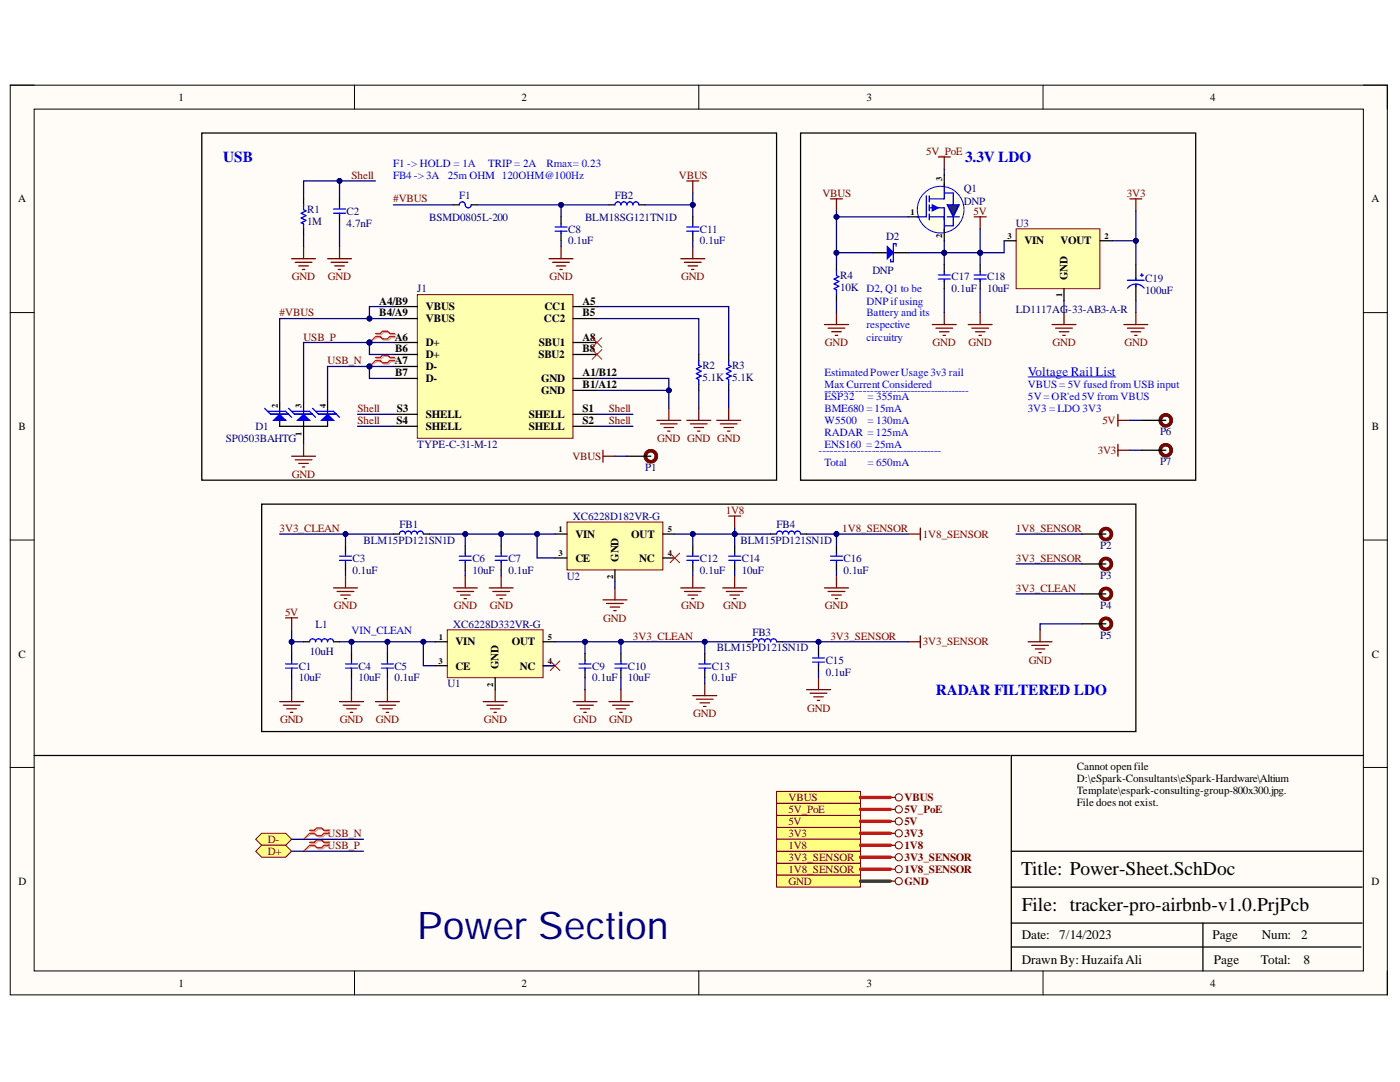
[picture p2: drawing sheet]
<svg xmlns="http://www.w3.org/2000/svg" width="279mm" height="216mm" viewBox="0 0 279 216" stroke-linecap="round" stroke-linejoin="round" font-family="sans-serif">
<defs><g id="words">
<text font-size="7.6" fill="#000080" x="83.3" y="187.4">Power Section</text>
<g font-size="3.9">
<text x="203.8" y="174.5">Title: Power-Sheet.SchDoc</text>
<text x="203.9" y="181.7">File: tracker-pro-airbnb-v1.0.PrjPcb</text>
</g>
<g font-size="3" fill="#00f">
<text x="44.6" y="32.4">USB</text>
<text x="192.6" y="32.4">3.3V LDO</text>
<text x="186.8" y="138.7">RADAR FILTERED LDO</text>
</g>
<text font-size="2.6" fill="#00f" x="205.1" y="75">VoltageRail List</text>
<g font-size="2.6">
<text x="203.9" y="187.4">Date:</text>
<text x="211.4" y="187.4">7/14/2023</text>
<text x="242" y="187.4">Page</text>
<text x="251.8" y="187.4">Num:</text>
<text x="259.7" y="187.4">2</text>
<text x="203.9" y="192.3">Drawn By: HuzaifaAli</text>
<text x="242.2" y="192.3">Page</text>
<text x="251.6" y="192.3">Total:</text>
<text x="260.2" y="192.3">8</text>
</g>
<g font-size="2.2">
<text x="35.6" y="20.1">1</text>
<text x="104.1" y="20.1">2</text>
<text x="172.9" y="20.1">3</text>
<text x="241.5" y="20.1">4</text>
<text x="3.6" y="40.4">A</text>
<text x="273.7" y="40.4">A</text>
<text x="204.4" y="48.8">VIN</text>
<text x="211.6" y="48.8">VOUT</text>
<text x="213.1" y="56" transform="rotate(-90 213.1 56)">GND</text>
<text x="75.7" y="60.8">A4/B9</text>
<text x="75.7" y="63.1">B4/A9</text>
<text x="85" y="62">VBUS</text>
<text x="85" y="64.3">VBUS</text>
<text x="108.6" y="64.3">CC2</text>
<text x="108.7" y="62">CC1</text>
<text x="116.3" y="60.8">A5</text>
<text x="116.3" y="63.1">B5</text>
<text x="78.8" y="68">A6</text>
<text x="78.9" y="70.3">B6</text>
<text x="85" y="69.1">D+</text>
<text x="85" y="71.5">D+</text>
<text x="107.5" y="71.5">SBU2</text>
<text x="107.6" y="69.1">SBU1</text>
<text x="116.3" y="68">A8</text>
<text x="116.3" y="70.3">B8</text>
<text x="78.8" y="72.7">A7</text>
<text x="78.9" y="75.1">B7</text>
<text x="85" y="73.9">D-</text>
<text x="85" y="76.2">D-</text>
<text x="108" y="76.2">GND</text>
<text x="116.3" y="75.1">A1/B12</text>
<text x="116.3" y="77.5">B1/A12</text>
<text x="79.2" y="82.2">S3</text>
<text x="85" y="83.4">SHELL</text>
<text x="105.5" y="83.4">SHELL</text>
<text x="108" y="78.7">GND</text>
<text x="116.3" y="82.2">S1</text>
<text x="3.7" y="85.8">B</text>
<text x="79.1" y="84.6">S4</text>
<text x="85" y="85.8">SHELL</text>
<text x="105.5" y="85.8">SHELL</text>
<text x="116.3" y="84.6">S2</text>
<text x="273.8" y="85.8">B</text>
<text x="114.8" y="107.3">VIN</text>
<text x="126" y="107.3">OUT</text>
<text x="114.8" y="112.1">CE</text>
<text x="123.4" y="112.1" transform="rotate(-90 123.4 112.1)">GND</text>
<text x="127.6" y="112.1">NC</text>
<text x="3.7" y="131.2">C</text>
<text x="90.9" y="128.8">VIN</text>
<text x="102.1" y="128.8">OUT</text>
<text x="273.8" y="131.2">C</text>
<text x="90.9" y="133.6">CE</text>
<text x="99.5" y="133.5" transform="rotate(-90 99.5 133.5)">GND</text>
<text x="103.7" y="133.6">NC</text>
<text x="214.9" y="153.6">Cannot openfile</text>
<text x="214.9" y="156">D:\eSpark-Consultants\eSpark-Hardware\Altium</text>
<text x="214.9" y="158.5">Template\espark-consulting-group-800x300.jpg.</text>
<text x="214.9" y="160.8">File does not exist.</text>
<text x="3.7" y="176.6">D</text>
<text x="273.7" y="176.6">D</text>
<text x="35.6" y="196.9">1</text>
<text x="104.1" y="196.9">2</text>
<text x="172.9" y="196.9">3</text>
<text x="241.5" y="196.9">4</text>
</g>
<g font-size="2.2" fill="#800000">
<text x="70.2" y="35.7">Shell</text>
<text x="135.5" y="35.7">VBUS</text>
<text x="184.8" y="30.9">5V_PoE</text>
<text x="78.5" y="40.4">#VBUS</text>
<text x="164.1" y="39.2">VBUS</text>
<text x="224.9" y="39.2">3V3</text>
<text x="194.3" y="42.9">5V</text>
<text x="58.3" y="56">GND</text>
<text x="65.4" y="56">GND</text>
<text x="109.7" y="56">GND</text>
<text x="136" y="56">GND</text>
<text x="55.8" y="63.1">#VBUS</text>
<text x="60.5" y="68">USB_P</text>
<text x="164.6" y="69.1">GND</text>
<text x="186.1" y="69.1">GND</text>
<text x="193.3" y="69.1">GND</text>
<text x="210" y="69.1">GND</text>
<text x="224.4" y="69.1">GND</text>
<text x="65.4" y="72.7">USB_N</text>
<text x="71.4" y="82.2">Shell</text>
<text x="121.5" y="82.2">Shell</text>
<text x="71.4" y="84.6">Shell</text>
<text x="121.5" y="84.6">Shell</text>
<text x="131.1" y="88.2">GND GND GND</text>
<text x="220" y="84.6">5V</text>
<text x="58.3" y="95.4">GND</text>
<text x="114.2" y="91.8">VBUS</text>
<text x="219.1" y="90.6">3V3</text>
<text x="55.8" y="106.1">3V3_CLEAN</text>
<text x="144.8" y="102.5">1V8</text>
<text x="168.1" y="106.1">1V8_SENSOR</text>
<text x="184.2" y="107.3">1V8_SENSOR</text>
<text x="202.8" y="106.1">1V8_SENSOR</text>
<text x="202.8" y="112.1">3V3_SENSOR</text>
<text x="202.8" y="118.1">3V3_CLEAN</text>
<text x="56.9" y="122.9">5V</text>
<text x="66.6" y="121.6">GND</text>
<text x="90.6" y="121.6">GND</text>
<text x="97.7" y="121.6">GND</text>
<text x="120.4" y="124.1">GND</text>
<text x="136" y="121.6">GND</text>
<text x="144.3" y="121.6">GND</text>
<text x="164.6" y="121.6">GND</text>
<text x="126.3" y="127.6">3V3_CLEAN</text>
<text x="165.7" y="127.6">3V3_SENSOR</text>
<text x="184.2" y="128.8">3V3_SENSOR</text>
<text x="205.3" y="132.4">GND</text>
<text x="138.3" y="143.2">GND</text>
<text x="161.1" y="142">GND</text>
<text x="55.9" y="144.3">GND</text>
<text x="67.8" y="144.3">GND</text>
<text x="75" y="144.3">GND</text>
<text x="96.6" y="144.3">GND</text>
<text x="114.5" y="144.3">GND</text>
<text x="121.6" y="144.3">GND</text>
<text x="157.4" y="159.9">VBUS</text>
<text x="180.5" y="159.9">VBUS</text>
<text x="65.4" y="167">USB_N</text>
<text x="157.4" y="167">3V3</text>
<text x="157.4" y="164.6">5V</text>
<text x="157.4" y="162.3">5V_PoE</text>
<text x="180.5" y="167">3V3</text>
<text x="180.5" y="164.6">5V</text>
<text x="180.5" y="162.3">5V_PoE</text>
<text x="53.4" y="168.3">D-</text>
<text x="53.4" y="170.6">D+</text>
<text x="65.4" y="169.4">USB_P</text>
<text x="157.4" y="171.8">3V3_SENSOR</text>
<text x="157.4" y="169.4">1V8</text>
<text x="180.5" y="171.8">3V3_SENSOR</text>
<text x="180.5" y="169.4">1V8</text>
<text x="157.4" y="174.2">1V8_SENSOR</text>
<text x="157.4" y="176.6">GND</text>
<text x="180.5" y="174.2">1V8_SENSOR</text>
<text x="180.5" y="176.6">GND</text>
</g>
<g font-size="2.2" fill="#00f">
<text x="78.5" y="33.3">F1 -&gt; HOLD = 1A</text>
<text x="78.5" y="35.7">FB4 -&gt; 3A</text>
<text x="89.4" y="35.7">25m OHM 120OHM@100Hz</text>
<text x="97.4" y="33.3">TRIP = 2A</text>
<text x="109.1" y="33.3">Rmax= 0.23</text>
<text x="172.9" y="60.8">DNP ifusing</text>
<text x="172.9" y="63.1">Battery and its</text>
<text x="172.9" y="65.5">respective</text>
<text x="172.9" y="68">circuitry</text>
<text x="164.5" y="75.1">EstimatedPowerUsage3v3 rail</text>
<text x="164.5" y="77.5">MaxCurrent Considered</text>
<text x="205.1" y="77.5">VBUS = 5V fused from USB input</text>
<text x="164.5" y="78.7">----------------------------------------</text>
<text x="164.5" y="79.9">ESP32</text>
<text x="164.5" y="82.2">BME680 =15mA</text>
<text x="173.1" y="79.9">= 355mA</text>
<text x="205.1" y="79.9">5V=OR'ed5V from VBUS</text>
<text x="205.1" y="82.2">3V3 = LDO 3V3</text>
<text x="164.5" y="84.6">W5500</text>
<text x="164.5" y="87.1">RADAR = 125mA</text>
<text x="164.5" y="89.4">ENS160 = 25mA</text>
<text x="173.1" y="84.6">= 130mA</text>
<text x="163.4" y="90.6">----------------------------------</text>
<text x="164.5" y="93">Total</text>
<text x="173.1" y="93">= 650mA</text>
<text x="70.2" y="126.4">VIN_CLEAN</text>
</g>
<g font-size="2.2" fill="#000080">
<text x="91.7" y="39.7">F1</text>
<text x="122.7" y="39.7">FB2</text>
<text x="192.4" y="38.4">Q1</text>
<text x="192.4" y="40.8">DNP</text>
<text x="61.3" y="42.6">R1</text>
<text x="61.3" y="45">1M</text>
<text x="69.2" y="42.9">C2</text>
<text x="69.2" y="45.2">4.7nF</text>
<text x="85.7" y="44">BSMD0805L-200</text>
<text x="113.4" y="46.4">C8</text>
<text x="116.8" y="44">BLM18SG121TN1D</text>
<text x="139.7" y="46.4">C11</text>
<text x="176.9" y="47.9">D2</text>
<text x="202.8" y="45.2">U3</text>
<text x="113.4" y="48.8">0.1uF</text>
<text x="139.7" y="48.8">0.1uF</text>
<text x="83.3" y="58.3">J1</text>
<text x="167.7" y="55.7">R4</text>
<text x="167.7" y="58.2">10K D2, Q1 to be</text>
<text x="174.1" y="54.8">DNP</text>
<text x="189.9" y="56">C17</text>
<text x="189.9" y="58.3">0.1uF</text>
<text x="197" y="56">C18</text>
<text x="197" y="58.3">10uF</text>
<text x="228.5" y="56.3">C19</text>
<text x="228.5" y="58.7">100uF</text>
<text x="202.8" y="62.4">LD1117AG-33-AB3-A-R</text>
<text x="140.2" y="73.6">R2</text>
<text x="140.2" y="76.1">5.1K</text>
<text x="146.1" y="73.6">R3</text>
<text x="146.1" y="76.1">5.1K</text>
<text x="45.1" y="88.2">SP0503BAHTG</text>
<text x="51" y="85.8">D1</text>
<text x="83.3" y="89.4">TYPE-C-31-M-12</text>
<text x="231.5" y="86.9">P6</text>
<text x="128.8" y="94.1">P1</text>
<text x="231.5" y="92.9">P7</text>
<text x="79.7" y="105.4">FB1</text>
<text x="114.3" y="103.7">XC6228D182VR-G</text>
<text x="155" y="105.4">FB4</text>
<text x="70.3" y="112.1">C3</text>
<text x="72.5" y="108.5">BLM15PD121SN1D</text>
<text x="94.3" y="112.1">C6</text>
<text x="101.5" y="112.1">C7</text>
<text x="139.7" y="112.1">C12</text>
<text x="147.8" y="108.5">BLM15PD121SN1D</text>
<text x="148.1" y="112.1">C14</text>
<text x="168.3" y="112.1">C16</text>
<text x="219.6" y="109.6">P2</text>
<text x="70.3" y="114.5">0.1uF</text>
<text x="94.3" y="114.5">10uF</text>
<text x="101.5" y="114.5">0.1uF</text>
<text x="113.1" y="115.7">U2</text>
<text x="139.7" y="114.5">0.1uF</text>
<text x="148.1" y="114.5">10uF</text>
<text x="168.3" y="114.5">0.1uF</text>
<text x="219.6" y="115.6">P3</text>
<text x="63" y="125.2">L1</text>
<text x="90.5" y="125.2">XC6228D332VR-G</text>
<text x="219.6" y="121.5">P4</text>
<text x="61.8" y="130.7">10uH</text>
<text x="143.1" y="130">BLM15PD121SN1D</text>
<text x="150.2" y="126.9">FB3</text>
<text x="219.6" y="127.5">P5</text>
<text x="59.6" y="133.6">C1</text>
<text x="59.6" y="136">10uF</text>
<text x="71.5" y="133.6">C4</text>
<text x="71.5" y="136">10uF</text>
<text x="78.7" y="133.6">C5</text>
<text x="78.7" y="136">0.1uF</text>
<text x="89.3" y="137.2">U1</text>
<text x="118.2" y="133.6">C9</text>
<text x="118.2" y="136">0.1uF</text>
<text x="125.3" y="133.6">C10</text>
<text x="125.3" y="136">10uF</text>
<text x="142" y="133.6">C13</text>
<text x="142" y="136">0.1uF</text>
<text x="164.8" y="132.4">C15</text>
<text x="164.8" y="134.8">0.1uF</text>
</g>
<g font-size="1.7">
<text x="188" y="36.1" transform="rotate(-90 188 36.1)">3</text>
<text x="181.7" y="42.9">1</text>
<text x="188" y="47.6" transform="rotate(-90 188 47.6)">2</text>
<text x="201.1" y="47.7">3</text>
<text x="220.4" y="47.7">2</text>
<text x="212" y="59.2" transform="rotate(-90 212 59.2)">1</text>
<text x="55.5" y="81.5" transform="rotate(-90 55.5 81.5)">2</text>
<text x="60.2" y="81.5" transform="rotate(-90 60.2 81.5)">3</text>
<text x="65" y="81.5" transform="rotate(-90 65 81.5)">4</text>
<text x="60.2" y="87" transform="rotate(-90 60.2 87)">1</text>
<text x="111.4" y="106.2">1</text>
<text x="133.3" y="106.2">5</text>
<text x="111.4" y="111">3</text>
<text x="133.3" y="111">4</text>
<text x="122.3" y="115.4" transform="rotate(-90 122.3 115.4)">2</text>
<text x="87.6" y="127.7">1</text>
<text x="109.3" y="127.7">5</text>
<text x="87.5" y="132.5">3</text>
<text x="98.4" y="137" transform="rotate(-90 98.4 137)">2</text>
<text x="109.3" y="132.5">4</text>
</g>
</g></defs>
<path d="M2 17h274.9v181.5h-274.9z" fill-rule="evenodd" fill="#fffcf8"/>
<path d="M2 17h274.9v181.5h-274.9z" fill="none" stroke="#000" stroke-width=".2"/>
<path d="M6.8 21.8h265.3v171.9h-265.3z" fill-rule="evenodd" fill="#fffcf8"/>
<g fill="none" stroke="#000" stroke-width=".2">
<path d="M2 17h4.8M70.7 17v4.8M139.5 17v4.8M208.2 17v4.8M272.1 17h4.8v4.8M6.8 21.8h265.3v171.9h-265.3zM2 62.4h4.8M272.1 62.4h4.8M2 107.8h4.8M272.1 107.8h4.8M2 153.1h4.8M272.1 153.1h4.8"/>
<path d="M70.7 193.7v4.8M139.5 193.7v4.8M208.2 193.7v4.8M276.9 193.7v4.8"/>
</g>
<path d="M174.1 50.4h3M178.3 50.4h3M272.1 150.7h-70.3v43M201.8 177h70M201.8 169.9h70M201.8 189h69.8M201.8 184.2h70M240.1 184.2v9.5" fill="none" stroke="#000" stroke-width=".25"/>
<path d="M177.1 49.2l1.2 1.2-1.2 1.2z" fill="#00f"/>
<g fill="none" stroke="#00f" stroke-width=".25">
<path d="M177.1 49.2l1.2 1.2-1.2 1.2zM178.3 48.6v3.6h-.6v-.5M178.3 48.6h.5v.5M187.3 55.7h2.3M187.3 54.9h2.3M188.4 54.3v.4M188.4 55.7v.5M194.4 55.7h2.4M194.4 54.9h2.4M195.6 54.3v.4M195.6 55.7v.5M225 55.9h3.4"/>
<path d="M226.7 55.4v.5M226.7 56.7v.5M227.6 54.9h.6M227.9 54.6v.6M228.3 57.5a2.11 2.11 0 0 0-3.3 0"/>
</g>
<path d="M159.8 26.5h78.8v69.3h-78.8zM188.4 52.8v1.5M188.4 56v1.6M195.6 52.8v1.5M195.6 56v1.6M226.7 52.8v3.1M226.7 56.9v3.1" fill="none" stroke="#000" stroke-width=".25"/>
<g fill="none" stroke="#800000" stroke-width=".25">
<path d="M165.7 39.7h2.4M166.9 39.7v2.4M225.5 39.7h2.4M226.7 39.7v2.4M194.4 43.3h2.4M195.6 43.3v2.4M164.5 64.8h4.8M165.3 65.5h3.3M166 66.2h1.9M166.7 66.9h.5M166.9 62.4v2.4M186.1 64.8h4.7"/>
<path d="M186.8 65.5h3.3M187.5 66.2h1.9M188.2 66.9h.5M188.4 62.4v2.4M193.2 64.8h4.8M193.9 65.5h3.4M194.7 66.2h1.9M195.4 66.9h.5M195.6 62.4v2.4M224.3 64.8h4.8M225 65.5h3.4M225.7 66.2h1.9"/>
<path d="M226.4 66.9h.5M226.7 62.4v2.4"/>
</g>
<path d="M205.2 75.2h17.5" fill="none" stroke="#00f" stroke-width=".2"/>
<path d="M89.3 125.7h19.1v9.5h-19.1z" fill-rule="evenodd" fill="#ffffb0"/>
<path d="M89.3 125.7h19.1v9.5h-19.1z" fill="none" stroke="#800000" stroke-width=".2"/>
<path d="M60.6 128.1h1.2M66.6 128.1h1.2M86.9 128.1h2.4M86.9 132.8h2.4M98.8 135.2v2.4M108.4 128.1h2.4M108.4 132.8h2.4" fill="none" stroke="#000" stroke-width=".25"/>
<path d="M61.8 128.1a.6 .6 0 0 1 .6-.6 .6 .6 0 0 1 .6 .6 .6 .6 0 0 1 .6-.6 .6 .6 0 0 1 .6 .6 .6 .6 0 0 1 .6-.6 .6 .6 0 0 1 .6 .6 .6 .6 0 0 1 .6-.6 .6 .6 0 0 1 .6 .6" fill="none" stroke="#00f" stroke-width=".25"/>
<path d="M113.2 104.2h19.1v9.5h-19.1z" fill-rule="evenodd" fill="#ffffb0"/>
<path d="M113.2 104.2h19.1v9.5h-19.1z" fill="none" stroke="#800000" stroke-width=".2"/>
<path d="M52.2 100.6h174.5v45.4h-174.5zM78.5 106.6h1.2M84.5 106.6h1.2M110.8 106.6h2.4M110.8 111.3h2.4M122.7 113.7v2.4M132.3 106.6h2.4M132.3 111.3h2.4M149 128.1h1.2M155 128.1h1.2" fill="none" stroke="#000" stroke-width=".25"/>
<path d="M79.7 106.6a.6 .6 0 0 1 .6-.6 .6 .6 0 0 1 .6 .6 .6 .6 0 0 1 .6-.6 .6 .6 0 0 1 .6 .6 .6 .6 0 0 1 .6-.6 .6 .6 0 0 1 .6 .6 .6 .6 0 0 1 .6-.6 .6 .6 0 0 1 .6 .6M150.2 128.1a.6 .6 0 0 1 .6-.6 .6 .6 0 0 1 .6 .6 .6 .6 0 0 1 .6-.6 .6 .6 0 0 1 .6 .6 .6 .6 0 0 1 .6-.6 .6 .6 0 0 1 .6 .6 .6 .6 0 0 1 .6-.6 .6 .6 0 0 1 .6 .6" fill="none" stroke="#00f" stroke-width=".25"/>
<g fill="none" stroke="#800000" stroke-width=".25">
<path d="M210 64.8h4.7M210.7 65.5h3.3M211.4 66.2h1.9M212.1 66.9h.5M212.3 62.4v2.4M223.1 82.7v2.4M223.1 88.6v2.4M223.1 83.9h2.4M223.1 89.8h2.4M66.6 117.3h4.7M67.3 118h3.3M68 118.7h1.9"/>
<path d="M68.7 119.5h.5M69 114.9v2.4M90.5 117.3h4.7M91.2 118h3.3M91.9 118.7h1.9M92.6 119.5h.5M92.8 114.9v2.4M97.6 117.3h4.8M98.3 118h3.4M99.1 118.7h1.9M99.8 119.5h.5M100 114.9v2.4"/>
<path d="M120.3 119.7h4.8M122.7 117.3v2.4M135.9 117.3h4.7M136.6 118h3.3M137.3 118.7h1.9M138 119.5h.5M138.3 114.9v2.4M144.2 117.3h4.8M144.9 118h3.4M145.7 118.7h1.9M146.4 119.5h.5M146.6 114.9v2.4"/>
<path d="M57 123.3h2.4M58.2 123.3v2.4M58.2 137.6v2.4M70.1 137.6v2.4M77.3 137.6v2.4M98.8 137.6v2.4M116.8 137.6v2.4M121.1 120.4h3.3M121.8 121.1h1.9M122.5 121.8h.5M123.9 137.6v2.4M138.3 138.8h4.7"/>
<path d="M139 139.5h3.3M140.6 136.4v2.4M161 137.6h4.7M161.7 138.3h3.3M162.4 139h1.9M163.1 139.8h.5M163.4 135.2v2.4M55.8 140h4.8M56.5 140.7h3.4M57.2 141.4h2M58 142.1h.4M67.8 140h4.7"/>
<path d="M68.5 140.7h3.3M69.2 141.4h1.9M69.9 142.1h.5M74.9 140h4.8M75.6 140.7h3.4M76.4 141.4h1.9M77.1 142.1h.5M96.4 140h4.8M97.2 140.7h3.3M97.9 141.4h1.9M98.6 142.1h.5M114.4 140h4.7"/>
<path d="M115.1 140.7h3.3M115.8 141.4h1.9M116.5 142.1h.5M121.5 140h4.8M122.2 140.7h3.4M123 141.4h1.9M123.7 142.1h.5M139.7 140.2h1.9M140.4 141h.5"/>
</g>
<path d="M133.7 110.4l1.9 1.9M135.6 110.4l-1.9 1.9M109.8 131.9l1.9 1.9M111.7 131.9l-1.9 1.9" fill="none" stroke="#f00" stroke-width=".2"/>
<path d="M83.3 58.8h31.1v28.7h-31.1z" fill-rule="evenodd" fill="#ffffb0"/>
<path d="M83.3 58.8h31.1v28.7h-31.1z" fill="none" stroke="#800000" stroke-width=".2"/>
<g fill="none" stroke="#000" stroke-width=".25">
<path d="M60.6 39.7v1.2M67.8 39.7v1.4M60.6 45.7v1.1M67.8 42.9v1.6M78.5 75.5h4.8M78.5 61.2h4.8M78.5 68.3h4.8M78.5 73.1h4.8M78.5 63.6h4.8M78.5 70.7h4.8M114.4 75.5h4.7M114.4 61.2h4.7"/>
<path d="M114.4 68.3h4.7M114.4 77.9h4.7M114.4 63.6h4.7M114.4 70.7h4.7M139.5 70.7v1.2M139.5 76.7v1.2M145.4 70.7v1.2M145.4 76.7v1.2M55.8 80.3v2.4M78.5 82.7h4.8M78.5 85.1h4.8M114.4 82.7h4.7"/>
<path d="M114.4 85.1h4.7"/>
</g>
<path d="M60.6 40.9v.9l.5 .3-1 .4 1 .5-1 .5 1 .5-1 .5 .5 .2v1M66.6 42.5h2.4M66.6 41.7h2.4M67.8 41.1v.5M67.8 42.5v.5M139.5 71.9v1l.4 .2-.9 .5 .9 .5-.9 .5 .9 .4-.9 .5 .5 .2v1M145.4 71.9v1l.5 .2-1 .5 1 .5-1 .5 1 .4-1 .5 .5 .2v1" fill="none" stroke="#00f" stroke-width=".25"/>
<path d="M118.2 67.4l1.9 1.9M118.2 69.8l1.9 1.9M120.1 67.4l-1.9 1.9M120.1 69.8l-1.9 1.9" fill="none" stroke="#f00" stroke-width=".2"/>
<g fill="none" stroke="#800000" stroke-width=".25">
<path d="M58.2 51.6h4.8M58.9 52.3h3.4M59.6 53.1h1.9M60.3 53.8h.5M60.6 49.2v2.4M65.4 51.6h4.7M66.1 52.3h3.3M66.8 53.1h1.9M67.5 53.8h.5M67.8 49.2v2.4M131.1 83.9h4.8M131.8 84.6h3.4"/>
<path d="M132.5 85.3h1.9M133.2 86h.5M133.5 81.5v2.4M137.1 83.9h4.7M137.8 84.6h3.3M138.5 85.3h1.9M139.2 86h.5M139.5 81.5v2.4M143 83.9h4.8M143.8 84.6h3.3M144.5 85.3h1.9M145.2 86h.5"/>
<path d="M145.4 81.5v2.4"/>
</g>
<path d="M55.8 82.7l1.2 1.2h-2.4z" fill="#00f"/>
<path d="M52.8 81.5l1.2 1.2h3.6M53.4 82.1h3.6l1.2 1.2M55.8 82.7l1.2 1.2h-2.4z" fill="none" stroke="#00f" stroke-width=".25"/>
<path d="M60.6 80.3v2.4" fill="none" stroke="#000" stroke-width=".25"/>
<path d="M60.6 82.7l1.2 1.2h-2.4z" fill="#00f"/>
<path d="M57.6 81.5l1.2 1.2h3.6M58.2 82.1h3.6l.6 .6M60.6 82.7l1.2 1.2h-2.4zM62.4 82.7l.6 .6" fill="none" stroke="#00f" stroke-width=".25"/>
<path d="M65.4 80.3v2.4" fill="none" stroke="#000" stroke-width=".25"/>
<path d="M65.4 82.7l1.2 1.2h-2.4z" fill="#00f"/>
<g fill="none" stroke="#00f" stroke-width=".25">
<path d="M91.7 40.9a.64 .64 0 0 1 .7-.6 .64 .64 0 0 1 .5 .8 .6 .6 0 0 0 .7 .4 .6 .6 0 0 0 .4-.6M110.8 46.1h2.4M110.8 45.3h2.4M112 44.7v.5M112 46.1v.5M122.7 40.9a.6 .6 0 0 1 .6-.6 .6 .6 0 0 1 .6 .6 .6 .6 0 0 1 .6-.6 .6 .6 0 0 1 .6 .6 .6 .6 0 0 1 .6-.6 .6 .6 0 0 1 .6 .6 .6 .6 0 0 1 .6-.6 .6 .6 0 0 1 .6 .6M137.1 46.1h2.4M137.1 45.3h2.4M138.3 44.7v.5M138.3 46.1v.5M62.4 81.5l1.2 1.2h3.6M63 82.1h3.6l1.2 1.2"/>
<path d="M65.4 82.7l1.2 1.2h-2.4zM155 106.6a.6 .6 0 0 1 .6-.6 .6 .6 0 0 1 .6 .6 .6 .6 0 0 1 .6-.6 .6 .6 0 0 1 .6 .6 .6 .6 0 0 1 .6-.6 .6 .6 0 0 1 .6 .6 .6 .6 0 0 1 .6-.6 .6 .6 0 0 1 .6 .6"/>
</g>
<g fill="none" stroke="#000" stroke-width=".25">
<path d="M40.3 26.5h114.7v69.3h-114.7zM90.5 40.9h1.2M94 40.9h1.2M112 43.3v1.4M112 46.5v1.5M121.5 40.9h1.2M127.5 40.9h1.2M138.3 43.3v1.4M138.3 46.5v1.5M55.8 83.9v1.2h9.6v-1.2M60.6 83.9v3.6M153.8 106.6h1.2"/>
<path d="M159.8 106.6h1.2"/>
</g>
<g fill="none" stroke="#800000" stroke-width=".25">
<path d="M137.1 36.1h2.4M138.3 36.1v2.4M109.6 51.6h4.8M110.3 52.3h3.3M111 53.1h1.9M111.7 53.8h.5M112 49.2v2.4M135.9 51.6h4.7M136.6 52.3h3.3M137.3 53.1h1.9M138 53.8h.5M138.3 49.2v2.4"/>
<path d="M58.2 91h4.8M58.9 91.8h3.4M59.6 92.5h1.9M60.3 93.2h.5M60.6 88.6v2.4M120.3 91h2.4M120.3 89.8v2.4M145.4 103h2.4M146.6 103v2.4M164.5 117.3h4.8M165.3 118h3.3M166 118.7h1.9"/>
<path d="M166.7 119.5h.5M166.9 114.9v2.4M181.3 106.6h2.4M183.7 105.4v2.4M181.3 128.1h2.4M183.7 126.9v2.4"/>
</g>
<path d="M155 165.1h16.7v2.4h-16.7z" fill-rule="evenodd" fill="#ffff80"/>
<path d="M155 165.1h16.7v2.4h-16.7z" fill="none" stroke="#800000" stroke-width=".2"/>
<path d="M155 172.2h16.7v2.4h-16.7z" fill-rule="evenodd" fill="#ffff80"/>
<g fill="none" stroke="#800000" stroke-width=".2">
<path d="M155 172.2h16.7v2.4h-16.7z"/>
<circle cx="179.4" cy="166.3" r=".72"/>
<circle cx="179.4" cy="173.4" r=".72"/>
</g>
<path d="M177.7 166.3h.9M177.7 173.4h.9" fill="none" stroke="#800000" stroke-width=".25"/>
<path d="M155 174.6h16.7v2.4h-16.7z" fill-rule="evenodd" fill="#ffff80"/>
<g fill="none" stroke="#800000" stroke-width=".2">
<path d="M155 174.6h16.7v2.4h-16.7z"/>
<circle cx="179.4" cy="175.8" r=".72"/>
</g>
<path d="M177.7 175.8h.9" fill="none" stroke="#800000" stroke-width=".25"/>
<path d="M155 169.9h16.7v2.3h-16.7z" fill-rule="evenodd" fill="#ffff80"/>
<g fill="none" stroke="#800000" stroke-width=".2">
<path d="M155 169.9h16.7v2.3h-16.7z"/>
<circle cx="179.4" cy="171.1" r=".72"/>
</g>
<path d="M177.7 171.1h.9" fill="none" stroke="#800000" stroke-width=".25"/>
<path d="M155 167.5h16.7v2.4h-16.7z" fill-rule="evenodd" fill="#ffff80"/>
<g fill="none" stroke="#800000" stroke-width=".2">
<path d="M155 167.5h16.7v2.4h-16.7z"/>
<circle cx="179.4" cy="168.7" r=".72"/>
</g>
<path d="M177.7 168.7h.9" fill="none" stroke="#800000" stroke-width=".25"/>
<path d="M155 162.7h16.7v2.4h-16.7z" fill-rule="evenodd" fill="#ffff80"/>
<g fill="none" stroke="#800000" stroke-width=".2">
<path d="M155 162.7h16.7v2.4h-16.7z"/>
<circle cx="179.4" cy="163.9" r=".72"/>
</g>
<path d="M177.7 163.9h.9" fill="none" stroke="#800000" stroke-width=".25"/>
<path d="M155 157.9h16.7v2.4h-16.7z" fill-rule="evenodd" fill="#ffff80"/>
<g fill="none" stroke="#800000" stroke-width=".2">
<path d="M155 157.9h16.7v2.4h-16.7z"/>
<circle cx="179.4" cy="159.1" r=".72"/>
</g>
<path d="M205.2 128.1h4.8M205.9 128.8h3.3M206.6 129.5h1.9M207.3 130.2h.5M207.6 125.7v2.4M177.7 159.1h.9" fill="none" stroke="#800000" stroke-width=".25"/>
<path d="M6.8 150.7h194.8" fill="none" stroke="#000" stroke-width=".25"/>
<path d="M52.2 166.3h4.8l1.2 1.2-1.2 1.2h-4.8l-1.2-1.2z" fill-rule="evenodd" fill="#ffff80"/>
<path d="M52.2 166.3h4.8l1.2 1.2-1.2 1.2h-4.8l-1.2-1.2z" fill="none" stroke="#800000" stroke-width=".2"/>
<path d="M51 169.9l1.2-1.2h4.8l1.2 1.2-1.2 1.2h-4.8z" fill-rule="evenodd" fill="#ffff80"/>
<path d="M51 169.9l1.2-1.2h4.8l1.2 1.2-1.2 1.2h-4.8z" fill="none" stroke="#800000" stroke-width=".2"/>
<path d="M75.2 66.8h.9l.5-.5h1l.4 .5h1M75.2 67.4h.9l.5 .5h1l.4-.5h1" fill="none" stroke="#d0a19e" stroke-width=".25"/>
<path d="M75.2 67.4l-1.5 .9" fill="none" stroke="#d0a19e" stroke-width=".2"/>
<path d="M74.9 66.6h1l.5-.5h.9l.5 .5h1M74.9 67.1h1l.5 .5h.9l.5-.5h1" fill="none" stroke="#f00" stroke-width=".25"/>
<path d="M74.9 67.1l-1.2 1.2" fill="none" stroke="#f00" stroke-width=".2"/>
<circle cx="73.7" cy="68.3" r=".48" fill="#000080"/>
<circle cx="73.7" cy="68.3" r=".48" fill="none" stroke="#000080" stroke-width=".2"/>
<path d="M155 160.3h16.7v2.4h-16.7z" fill-rule="evenodd" fill="#ffff80"/>
<g fill="none" stroke="#800000" stroke-width=".2">
<path d="M155 160.3h16.7v2.4h-16.7z"/>
<circle cx="179.4" cy="161.5" r=".72"/>
</g>
<path d="M177.7 161.5h.9" fill="none" stroke="#800000" stroke-width=".25"/>
<path d="M181.3 43.3h2.4" fill="none" stroke="#000" stroke-width=".25"/>
<circle cx="187.7" cy="41.8" r="4.7" fill="#ffffe8"/>
<circle cx="187.7" cy="41.8" r="4.7" fill="none" stroke="#00f" stroke-width=".2"/>
<path d="M184.9 39.1v4.2h-1.8M185.5 39.1v1.2M188.4 36.7v3h-2.9M185.5 43.3h2.9M185.5 40.9v1.2M185.5 42.7v1.2M185.5 41.5h2.9v4.8" fill="none" stroke="#00f" stroke-width=".25"/>
<path d="M186.1 40.9l1.2 .6-1.2 .6z" fill="#00f"/>
<path d="M188.4 38.5h1.8v6.6h-1.8M186.1 40.9l1.2 .6-1.2 .6zM189 43.3h2.4" fill="none" stroke="#00f" stroke-width=".25"/>
<path d="M188.4 34.9v2.4M188.4 45.7v2.3" fill="none" stroke="#000" stroke-width=".25"/>
<path d="M189 40.9h2.4l-1.2 2.4z" fill="#073763"/>
<path d="M166.9 54v1l.5 .2-.9 .5 .9 .5-.9 .4 .9 .5-.9 .5 .4 .2v1M189 40.9h2.4l-1.2 2.4z" fill="none" stroke="#00f" stroke-width=".25"/>
<path d="M187.3 31.3h2.3M188.4 31.3v2.4" fill="none" stroke="#800000" stroke-width=".25"/>
<g fill="none" stroke="#5b0f00" stroke-width=".68">
<circle cx="129.9" cy="91" r="1.1"/>
<circle cx="232.7" cy="83.9" r="1.1"/>
<circle cx="232.7" cy="89.8" r="1.1"/>
<circle cx="220.7" cy="118.5" r="1.1"/>
<circle cx="220.7" cy="106.6" r="1.1"/>
<circle cx="220.7" cy="112.5" r="1.1"/>
<circle cx="220.7" cy="124.5" r="1.1"/>
</g>
<path d="M166.9 52.8v1.2M166.9 58.8v1.2M125.1 91h4.8M227.9 83.9h4.8M227.9 89.8h4.8M215.9 106.6h4.8M215.9 112.5h4.8M215.9 118.5h4.8M215.9 124.5h4.8" fill="none" stroke="#000" stroke-width=".25"/>
<path d="M75.2 71.6h.9l.5-.5h1l.4 .5h1M75.2 72.2h.9l.5 .4h1l.4-.4h1" fill="none" stroke="#d0a19e" stroke-width=".25"/>
<path d="M75.2 72.2l-1.5 .9" fill="none" stroke="#d0a19e" stroke-width=".2"/>
<path d="M74.9 71.3h1l.5-.4h.9l.5 .4h1M74.9 71.9h1l.5 .5h.9l.5-.5h1" fill="none" stroke="#f00" stroke-width=".25"/>
<path d="M74.9 71.9l-1.2 1.2" fill="none" stroke="#f00" stroke-width=".2"/>
<circle cx="73.7" cy="73.1" r=".48" fill="#000080"/>
<circle cx="73.7" cy="73.1" r=".48" fill="none" stroke="#000080" stroke-width=".2"/>
<path d="M62 165.9h1l.5-.5h.9l.5 .5h.9M62 166.5h1l.5 .5h.9l.5-.5h.9M62 168.3h1l.5-.5h.9l.5 .5h.9M62 168.9h1l.5 .5h.9l.5-.5h.9" fill="none" stroke="#d0a19e" stroke-width=".25"/>
<path d="M62 166.5l-1.4 1M62 168.9l-1.4 1" fill="none" stroke="#d0a19e" stroke-width=".2"/>
<path d="M61.8 165.7h.9l.5-.5h1l.5 .5h.9M61.8 166.3h.9l.5 .5h1l.5-.5h.9M61.8 168.1h.9l.5-.5h1l.5 .5h.9M61.8 168.7h.9l.5 .4h1l.5-.4h.9" fill="none" stroke="#f00" stroke-width=".25"/>
<path d="M61.8 166.3l-1.2 1.2M61.8 168.7l-1.2 1.2" fill="none" stroke="#f00" stroke-width=".2"/>
<g fill="none" stroke="#000" stroke-width=".25">
<path d="M69 108.9v1.5M69 112.2v1.5M92.8 108.9v1.5M92.8 112.2v1.5M100 108.9v1.5M100 112.2v1.5M138.3 108.9v1.5M138.3 112.2v1.5M146.6 108.9v1.5M146.6 112.2v1.5M166.9 108.9v1.5M166.9 112.2v1.5"/>
<path d="M58.2 130.4v1.5M58.2 133.7v1.5M70.1 130.4v1.5M70.1 133.7v1.5M77.3 130.4v1.5M77.3 133.7v1.5M116.8 130.4v1.5M116.8 133.7v1.5M123.9 130.4v1.5M123.9 133.7v1.5M140.6 130.4v1.5M140.6 133.7v1.5"/>
<path d="M163.4 129.3v1.4M163.4 132.5v1.5"/>
</g>
<g fill="none" stroke="#00f" stroke-width=".25">
<path d="M67.8 111.8h2.3M67.8 111h2.3M69 110.4v.5M69 111.8v.5M91.7 111.8h2.3M91.7 111h2.3M92.8 110.4v.5M92.8 111.8v.5M98.8 111.8h2.4M98.8 111h2.4M100 110.4v.5M100 111.8v.5"/>
<path d="M137.1 111.8h2.4M137.1 111h2.4M138.3 110.4v.5M138.3 111.8v.5M145.4 111.8h2.4M145.4 111h2.4M146.6 110.4v.5M146.6 111.8v.5M165.7 111.8h2.4M165.7 111h2.4M166.9 110.4v.5M166.9 111.8v.5"/>
<path d="M57 133.3h2.4M57 132.5h2.4M58.2 131.9v.5M58.2 133.3v.5M69 133.3h2.3M69 132.5h2.3M70.1 131.9v.5M70.1 133.3v.5M76.1 133.3h2.4M76.1 132.5h2.4M77.3 131.9v.5M77.3 133.3v.5"/>
<path d="M115.6 133.3h2.3M115.6 132.5h2.3M116.8 131.9v.5M116.8 133.3v.5M122.7 133.3h2.4M122.7 132.5h2.4M123.9 131.9v.5M123.9 133.3v.5M139.5 133.3h2.3M139.5 132.5h2.3M140.6 131.9v.5M140.6 133.3v.5"/>
<path d="M162.2 132.1h2.3M162.2 131.3h2.3M163.4 130.7v.5M163.4 132.1v.5"/>
</g>
<path d="M202.8 45.7h16.7v11.9h-16.7z" fill-rule="evenodd" fill="#ffffb0"/>
<path d="M202.8 45.7h16.7v11.9h-16.7z" fill="none" stroke="#800000" stroke-width=".2"/>
<path d="M200.4 48h2.4M212.3 57.6v2.4M219.5 48h2.4" fill="none" stroke="#000" stroke-width=".25"/>
<path d="M195.6 50.4v2.4" fill="none" stroke="#000080" stroke-width=".25"/>
<circle cx="195.6" cy="50.4" r=".48" fill="#000080"/>
<circle cx="195.6" cy="50.4" r=".48" fill="none" stroke="#000080" stroke-width=".2"/>
<path d="M188.4 50.4v2.4" fill="none" stroke="#000080" stroke-width=".25"/>
<circle cx="188.4" cy="50.4" r=".48" fill="#000080"/>
<circle cx="188.4" cy="50.4" r=".48" fill="none" stroke="#000080" stroke-width=".2"/>
<path d="M166.9 60v2.4M188.4 57.6v4.8M195.6 45.7v4.7M195.6 57.6v4.8M226.7 60v2.4" fill="none" stroke="#000080" stroke-width=".25"/>
<circle cx="195.6" cy="50.4" r=".48" fill="#000080"/>
<circle cx="195.6" cy="50.4" r=".48" fill="none" stroke="#000080" stroke-width=".2"/>
<path d="M77.3 128.1h-7.2v2.3" fill="none" stroke="#000080" stroke-width=".25"/>
<circle cx="77.3" cy="128.1" r=".48" fill="#000080"/>
<circle cx="77.3" cy="128.1" r=".48" fill="none" stroke="#000080" stroke-width=".2"/>
<circle cx="70.1" cy="128.1" r=".48" fill="#000080"/>
<circle cx="70.1" cy="128.1" r=".48" fill="none" stroke="#000080" stroke-width=".2"/>
<path d="M67.8 128.1h2.3" fill="none" stroke="#000080" stroke-width=".25"/>
<circle cx="70.1" cy="128.1" r=".48" fill="#000080"/>
<circle cx="70.1" cy="128.1" r=".48" fill="none" stroke="#000080" stroke-width=".2"/>
<path d="M58.2 135.2v2.4M70.1 135.2v2.4M77.3 135.2v2.4M84.5 128.1v4.7h2.4" fill="none" stroke="#000080" stroke-width=".25"/>
<circle cx="84.5" cy="128.1" r=".48" fill="#000080"/>
<circle cx="84.5" cy="128.1" r=".48" fill="none" stroke="#000080" stroke-width=".2"/>
<path d="M212.3 60v2.4M58.2 128.1h2.4M108.4 132.8h2.4M116.8 135.2v2.4M123.9 135.2v2.4" fill="none" stroke="#000080" stroke-width=".25"/>
<circle cx="58.2" cy="128.1" r=".48" fill="#000080"/>
<circle cx="58.2" cy="128.1" r=".48" fill="none" stroke="#000080" stroke-width=".2"/>
<path d="M225.5 89.8h2.4M225.5 83.9h2.4M92.8 113.7v1.2M100 113.7v1.2M156.2 128.1h7.2v1.2" fill="none" stroke="#000080" stroke-width=".25"/>
<circle cx="163.4" cy="128.1" r=".48" fill="#000080"/>
<circle cx="163.4" cy="128.1" r=".48" fill="none" stroke="#000080" stroke-width=".2"/>
<path d="M69 113.7v1.2M92.8 106.6v2.3M140.6 135.2v1.2M163.4 134v1.2" fill="none" stroke="#000080" stroke-width=".25"/>
<circle cx="92.9" cy="106.6" r=".48" fill="#000080"/>
<circle cx="92.9" cy="106.6" r=".48" fill="none" stroke="#000080" stroke-width=".2"/>
<path d="M107.2 106.6v4.7h3.6" fill="none" stroke="#000080" stroke-width=".25"/>
<circle cx="107.2" cy="106.6" r=".48" fill="#000080"/>
<circle cx="107.2" cy="106.6" r=".48" fill="none" stroke="#000080" stroke-width=".2"/>
<path d="M78.5 106.6h-9.5v2.3M138.3 113.7v1.2M146.6 113.7v1.2" fill="none" stroke="#000080" stroke-width=".25"/>
<circle cx="69" cy="106.6" r=".48" fill="#000080"/>
<circle cx="69" cy="106.6" r=".48" fill="none" stroke="#000080" stroke-width=".2"/>
<path d="M55.8 106.6h13.2" fill="none" stroke="#000080" stroke-width=".25"/>
<circle cx="69" cy="106.6" r=".48" fill="#000080"/>
<circle cx="69" cy="106.6" r=".48" fill="none" stroke="#000080" stroke-width=".2"/>
<path d="M110.8 128.1h6" fill="none" stroke="#000080" stroke-width=".25"/>
<circle cx="116.7" cy="128.1" r=".48" fill="#000080"/>
<circle cx="116.7" cy="128.1" r=".48" fill="none" stroke="#000080" stroke-width=".2"/>
<path d="M116.8 130.4v-2.3h7.1v2.3" fill="none" stroke="#000080" stroke-width=".25"/>
<circle cx="123.9" cy="128.1" r=".48" fill="#000080"/>
<circle cx="123.9" cy="128.1" r=".48" fill="none" stroke="#000080" stroke-width=".2"/>
<circle cx="116.7" cy="128.1" r=".48" fill="#000080"/>
<circle cx="116.7" cy="128.1" r=".48" fill="none" stroke="#000080" stroke-width=".2"/>
<path d="M133.5 77.9v3.6M139.5 77.9v3.6M145.4 77.9v3.6M202.8 106.6h13.1M202.8 112.5h13.1M202.8 118.5h13.1" fill="none" stroke="#000080" stroke-width=".25"/>
<circle cx="133.5" cy="77.9" r=".48" fill="#000080"/>
<circle cx="133.5" cy="77.9" r=".48" fill="none" stroke="#000080" stroke-width=".2"/>
<path d="M119.1 63.6h20.4v7.1M119.1 75.5h14.4v2.4h-14.4M71.3 85.1h7.2M71.3 82.7h7.2M119.1 85.1h7.2M119.1 82.7h7.2" fill="none" stroke="#000080" stroke-width=".25"/>
<circle cx="133.5" cy="77.9" r=".48" fill="#000080"/>
<circle cx="133.5" cy="77.9" r=".48" fill="none" stroke="#000080" stroke-width=".2"/>
<path d="M60.6 39.7v-3.6h7.2v3.6M60.6 46.8v2.4M67.8 44.5v4.7" fill="none" stroke="#000080" stroke-width=".25"/>
<circle cx="67.8" cy="36.1" r=".48" fill="#000080"/>
<circle cx="67.8" cy="36.1" r=".48" fill="none" stroke="#000080" stroke-width=".2"/>
<path d="M67.8 36.1h7.1" fill="none" stroke="#000080" stroke-width=".25"/>
<circle cx="67.8" cy="36.1" r=".48" fill="#000080"/>
<circle cx="67.8" cy="36.1" r=".48" fill="none" stroke="#000080" stroke-width=".2"/>
<path d="M78.5 73.1h-13.1v7.2M119.1 61.2h26.3v9.5" fill="none" stroke="#000080" stroke-width=".25"/>
<circle cx="73.7" cy="73.1" r=".48" fill="#000080"/>
<circle cx="73.7" cy="73.1" r=".48" fill="none" stroke="#000080" stroke-width=".2"/>
<path d="M73.7 68.3h-13.1v12" fill="none" stroke="#000080" stroke-width=".25"/>
<circle cx="73.7" cy="68.3" r=".48" fill="#000080"/>
<circle cx="73.7" cy="68.3" r=".48" fill="none" stroke="#000080" stroke-width=".2"/>
<path d="M121.5 40.9h-9.5v2.4M60.6 87.5v1.1" fill="none" stroke="#000080" stroke-width=".25"/>
<circle cx="112" cy="40.9" r=".48" fill="#000080"/>
<circle cx="112" cy="40.9" r=".48" fill="none" stroke="#000080" stroke-width=".2"/>
<path d="M128.7 40.9h9.6v2.4" fill="none" stroke="#000080" stroke-width=".25"/>
<circle cx="138.3" cy="40.9" r=".48" fill="#000080"/>
<circle cx="138.3" cy="40.9" r=".48" fill="none" stroke="#000080" stroke-width=".2"/>
<path d="M95.2 40.9h16.8M112 48v1.2M138.3 48v1.2" fill="none" stroke="#000080" stroke-width=".25"/>
<circle cx="112" cy="40.9" r=".48" fill="#000080"/>
<circle cx="112" cy="40.9" r=".48" fill="none" stroke="#000080" stroke-width=".2"/>
<path d="M138.3 38.5v2.4" fill="none" stroke="#000080" stroke-width=".25"/>
<circle cx="138.3" cy="40.9" r=".48" fill="#000080"/>
<circle cx="138.3" cy="40.9" r=".48" fill="none" stroke="#000080" stroke-width=".2"/>
<path d="M78.5 63.6h-22.7v16.7" fill="none" stroke="#000080" stroke-width=".25"/>
<circle cx="73.7" cy="63.6" r=".48" fill="#000080"/>
<circle cx="73.7" cy="63.6" r=".48" fill="none" stroke="#000080" stroke-width=".2"/>
<path d="M122.7 91h2.4M163.4 128.1h17.9" fill="none" stroke="#000080" stroke-width=".25"/>
<circle cx="163.4" cy="128.1" r=".48" fill="#000080"/>
<circle cx="163.4" cy="128.1" r=".48" fill="none" stroke="#000080" stroke-width=".2"/>
<path d="M140.6 128.1v2.3" fill="none" stroke="#000080" stroke-width=".25"/>
<circle cx="140.6" cy="128.1" r=".48" fill="#000080"/>
<circle cx="140.6" cy="128.1" r=".48" fill="none" stroke="#000080" stroke-width=".2"/>
<path d="M73.7 73.1v2.4h4.8" fill="none" stroke="#000080" stroke-width=".25"/>
<circle cx="73.7" cy="73.1" r=".48" fill="#000080"/>
<circle cx="73.7" cy="73.1" r=".48" fill="none" stroke="#000080" stroke-width=".2"/>
<path d="M73.7 68.3v2.4h4.8" fill="none" stroke="#000080" stroke-width=".25"/>
<circle cx="73.7" cy="68.3" r=".48" fill="#000080"/>
<circle cx="73.7" cy="68.3" r=".48" fill="none" stroke="#000080" stroke-width=".2"/>
<path d="M73.7 68.3h4.8" fill="none" stroke="#000080" stroke-width=".25"/>
<circle cx="73.7" cy="68.3" r=".48" fill="#000080"/>
<circle cx="73.7" cy="68.3" r=".48" fill="none" stroke="#000080" stroke-width=".2"/>
<path d="M78.5 61.2h-4.8v2.4" fill="none" stroke="#000080" stroke-width=".25"/>
<circle cx="73.7" cy="63.6" r=".48" fill="#000080"/>
<circle cx="73.7" cy="63.6" r=".48" fill="none" stroke="#000080" stroke-width=".2"/>
<path d="M78.5 40.9h12M138.3 106.6v2.3" fill="none" stroke="#000080" stroke-width=".25"/>
<circle cx="138.3" cy="106.6" r=".48" fill="#000080"/>
<circle cx="138.3" cy="106.6" r=".48" fill="none" stroke="#000080" stroke-width=".2"/>
<path d="M166.9 106.6v2.3M166.9 113.7v1.2" fill="none" stroke="#000080" stroke-width=".25"/>
<circle cx="166.9" cy="106.6" r=".48" fill="#000080"/>
<circle cx="166.9" cy="106.6" r=".48" fill="none" stroke="#000080" stroke-width=".2"/>
<path d="M174.1 50.4h-7.2v2.4" fill="none" stroke="#000080" stroke-width=".25"/>
<circle cx="166.9" cy="50.4" r=".48" fill="#000080"/>
<circle cx="166.9" cy="50.4" r=".48" fill="none" stroke="#000080" stroke-width=".2"/>
<path d="M171.7 159.1h6M171.7 166.3h6M171.7 173.4h6M171.7 171.1h6M171.7 168.7h6M171.7 163.9h6" fill="none" stroke="#f00" stroke-width=".68"/>
<path d="M171.7 175.8h6" fill="none" stroke="#274e13" stroke-width=".68"/>
<path d="M122.7 116.1v1.2M86.9 128.1h-9.6v2.3" fill="none" stroke="#000080" stroke-width=".25"/>
<circle cx="84.5" cy="128.1" r=".48" fill="#000080"/>
<circle cx="84.5" cy="128.1" r=".48" fill="none" stroke="#000080" stroke-width=".2"/>
<circle cx="77.3" cy="128.1" r=".48" fill="#000080"/>
<circle cx="77.3" cy="128.1" r=".48" fill="none" stroke="#000080" stroke-width=".2"/>
<path d="M85.7 106.6h14.3v2.3" fill="none" stroke="#000080" stroke-width=".25"/>
<circle cx="92.9" cy="106.6" r=".48" fill="#000080"/>
<circle cx="92.9" cy="106.6" r=".48" fill="none" stroke="#000080" stroke-width=".2"/>
<circle cx="100" cy="106.6" r=".48" fill="#000080"/>
<circle cx="100" cy="106.6" r=".48" fill="none" stroke="#000080" stroke-width=".2"/>
<path d="M100 106.6h10.8" fill="none" stroke="#000080" stroke-width=".25"/>
<circle cx="107.2" cy="106.6" r=".48" fill="#000080"/>
<circle cx="107.2" cy="106.6" r=".48" fill="none" stroke="#000080" stroke-width=".2"/>
<circle cx="100" cy="106.6" r=".48" fill="#000080"/>
<circle cx="100" cy="106.6" r=".48" fill="none" stroke="#000080" stroke-width=".2"/>
<path d="M123.9 128.1h25.1" fill="none" stroke="#000080" stroke-width=".25"/>
<circle cx="123.9" cy="128.1" r=".48" fill="#000080"/>
<circle cx="123.9" cy="128.1" r=".48" fill="none" stroke="#000080" stroke-width=".2"/>
<circle cx="140.6" cy="128.1" r=".48" fill="#000080"/>
<circle cx="140.6" cy="128.1" r=".48" fill="none" stroke="#000080" stroke-width=".2"/>
<path d="M134.7 106.6h19.1" fill="none" stroke="#000080" stroke-width=".25"/>
<circle cx="138.3" cy="106.6" r=".48" fill="#000080"/>
<circle cx="138.3" cy="106.6" r=".48" fill="none" stroke="#000080" stroke-width=".2"/>
<circle cx="146.6" cy="106.6" r=".48" fill="#000080"/>
<circle cx="146.6" cy="106.6" r=".48" fill="none" stroke="#000080" stroke-width=".2"/>
<path d="M161 106.6h20.3" fill="none" stroke="#000080" stroke-width=".25"/>
<circle cx="166.9" cy="106.6" r=".48" fill="#000080"/>
<circle cx="166.9" cy="106.6" r=".48" fill="none" stroke="#000080" stroke-width=".2"/>
<path d="M58.2 125.7v4.7" fill="none" stroke="#000080" stroke-width=".25"/>
<circle cx="58.2" cy="128.1" r=".48" fill="#000080"/>
<circle cx="58.2" cy="128.1" r=".48" fill="none" stroke="#000080" stroke-width=".2"/>
<path d="M166.9 43.3h14.4M215.9 124.5h-8.3v1.2M58.2 167.5h14.3M58.2 169.9h14.3" fill="none" stroke="#000080" stroke-width=".25"/>
<path d="M171.7 161.5h6" fill="none" stroke="#f00" stroke-width=".68"/>
<circle cx="166.9" cy="43.3" r=".48" fill="#000080"/>
<circle cx="166.9" cy="43.3" r=".48" fill="none" stroke="#000080" stroke-width=".2"/>
<path d="M188.4 48v2.4" fill="none" stroke="#000080" stroke-width=".25"/>
<circle cx="188.4" cy="50.4" r=".48" fill="#000080"/>
<circle cx="188.4" cy="50.4" r=".48" fill="none" stroke="#000080" stroke-width=".2"/>
<path d="M166.9 42.1v8.3" fill="none" stroke="#000080" stroke-width=".25"/>
<circle cx="166.9" cy="50.4" r=".48" fill="#000080"/>
<circle cx="166.9" cy="50.4" r=".48" fill="none" stroke="#000080" stroke-width=".2"/>
<circle cx="166.9" cy="43.3" r=".48" fill="#000080"/>
<circle cx="166.9" cy="43.3" r=".48" fill="none" stroke="#000080" stroke-width=".2"/>
<path d="M188.4 33.7v1.2M146.6 106.6v2.3" fill="none" stroke="#000080" stroke-width=".25"/>
<circle cx="146.6" cy="106.6" r=".48" fill="#000080"/>
<circle cx="146.6" cy="106.6" r=".48" fill="none" stroke="#000080" stroke-width=".2"/>
<path d="M146.6 105.4v1.2" fill="none" stroke="#000080" stroke-width=".25"/>
<circle cx="146.6" cy="106.6" r=".48" fill="#000080"/>
<circle cx="146.6" cy="106.6" r=".48" fill="none" stroke="#000080" stroke-width=".2"/>
<path d="M221.9 48h4.8" fill="none" stroke="#000080" stroke-width=".25"/>
<circle cx="226.7" cy="48" r=".48" fill="#000080"/>
<circle cx="226.7" cy="48" r=".48" fill="none" stroke="#000080" stroke-width=".2"/>
<path d="M200.4 48v2.4h-19.1" fill="none" stroke="#000080" stroke-width=".25"/>
<circle cx="195.6" cy="50.4" r=".48" fill="#000080"/>
<circle cx="195.6" cy="50.4" r=".48" fill="none" stroke="#000080" stroke-width=".2"/>
<circle cx="188.4" cy="50.4" r=".48" fill="#000080"/>
<circle cx="188.4" cy="50.4" r=".48" fill="none" stroke="#000080" stroke-width=".2"/>
<path d="M226.7 42.1v10.7" fill="none" stroke="#000080" stroke-width=".25"/>
<circle cx="226.7" cy="48" r=".48" fill="#000080"/>
<circle cx="226.7" cy="48" r=".48" fill="none" stroke="#000080" stroke-width=".2"/>
<use href="#words"/>
</svg>
